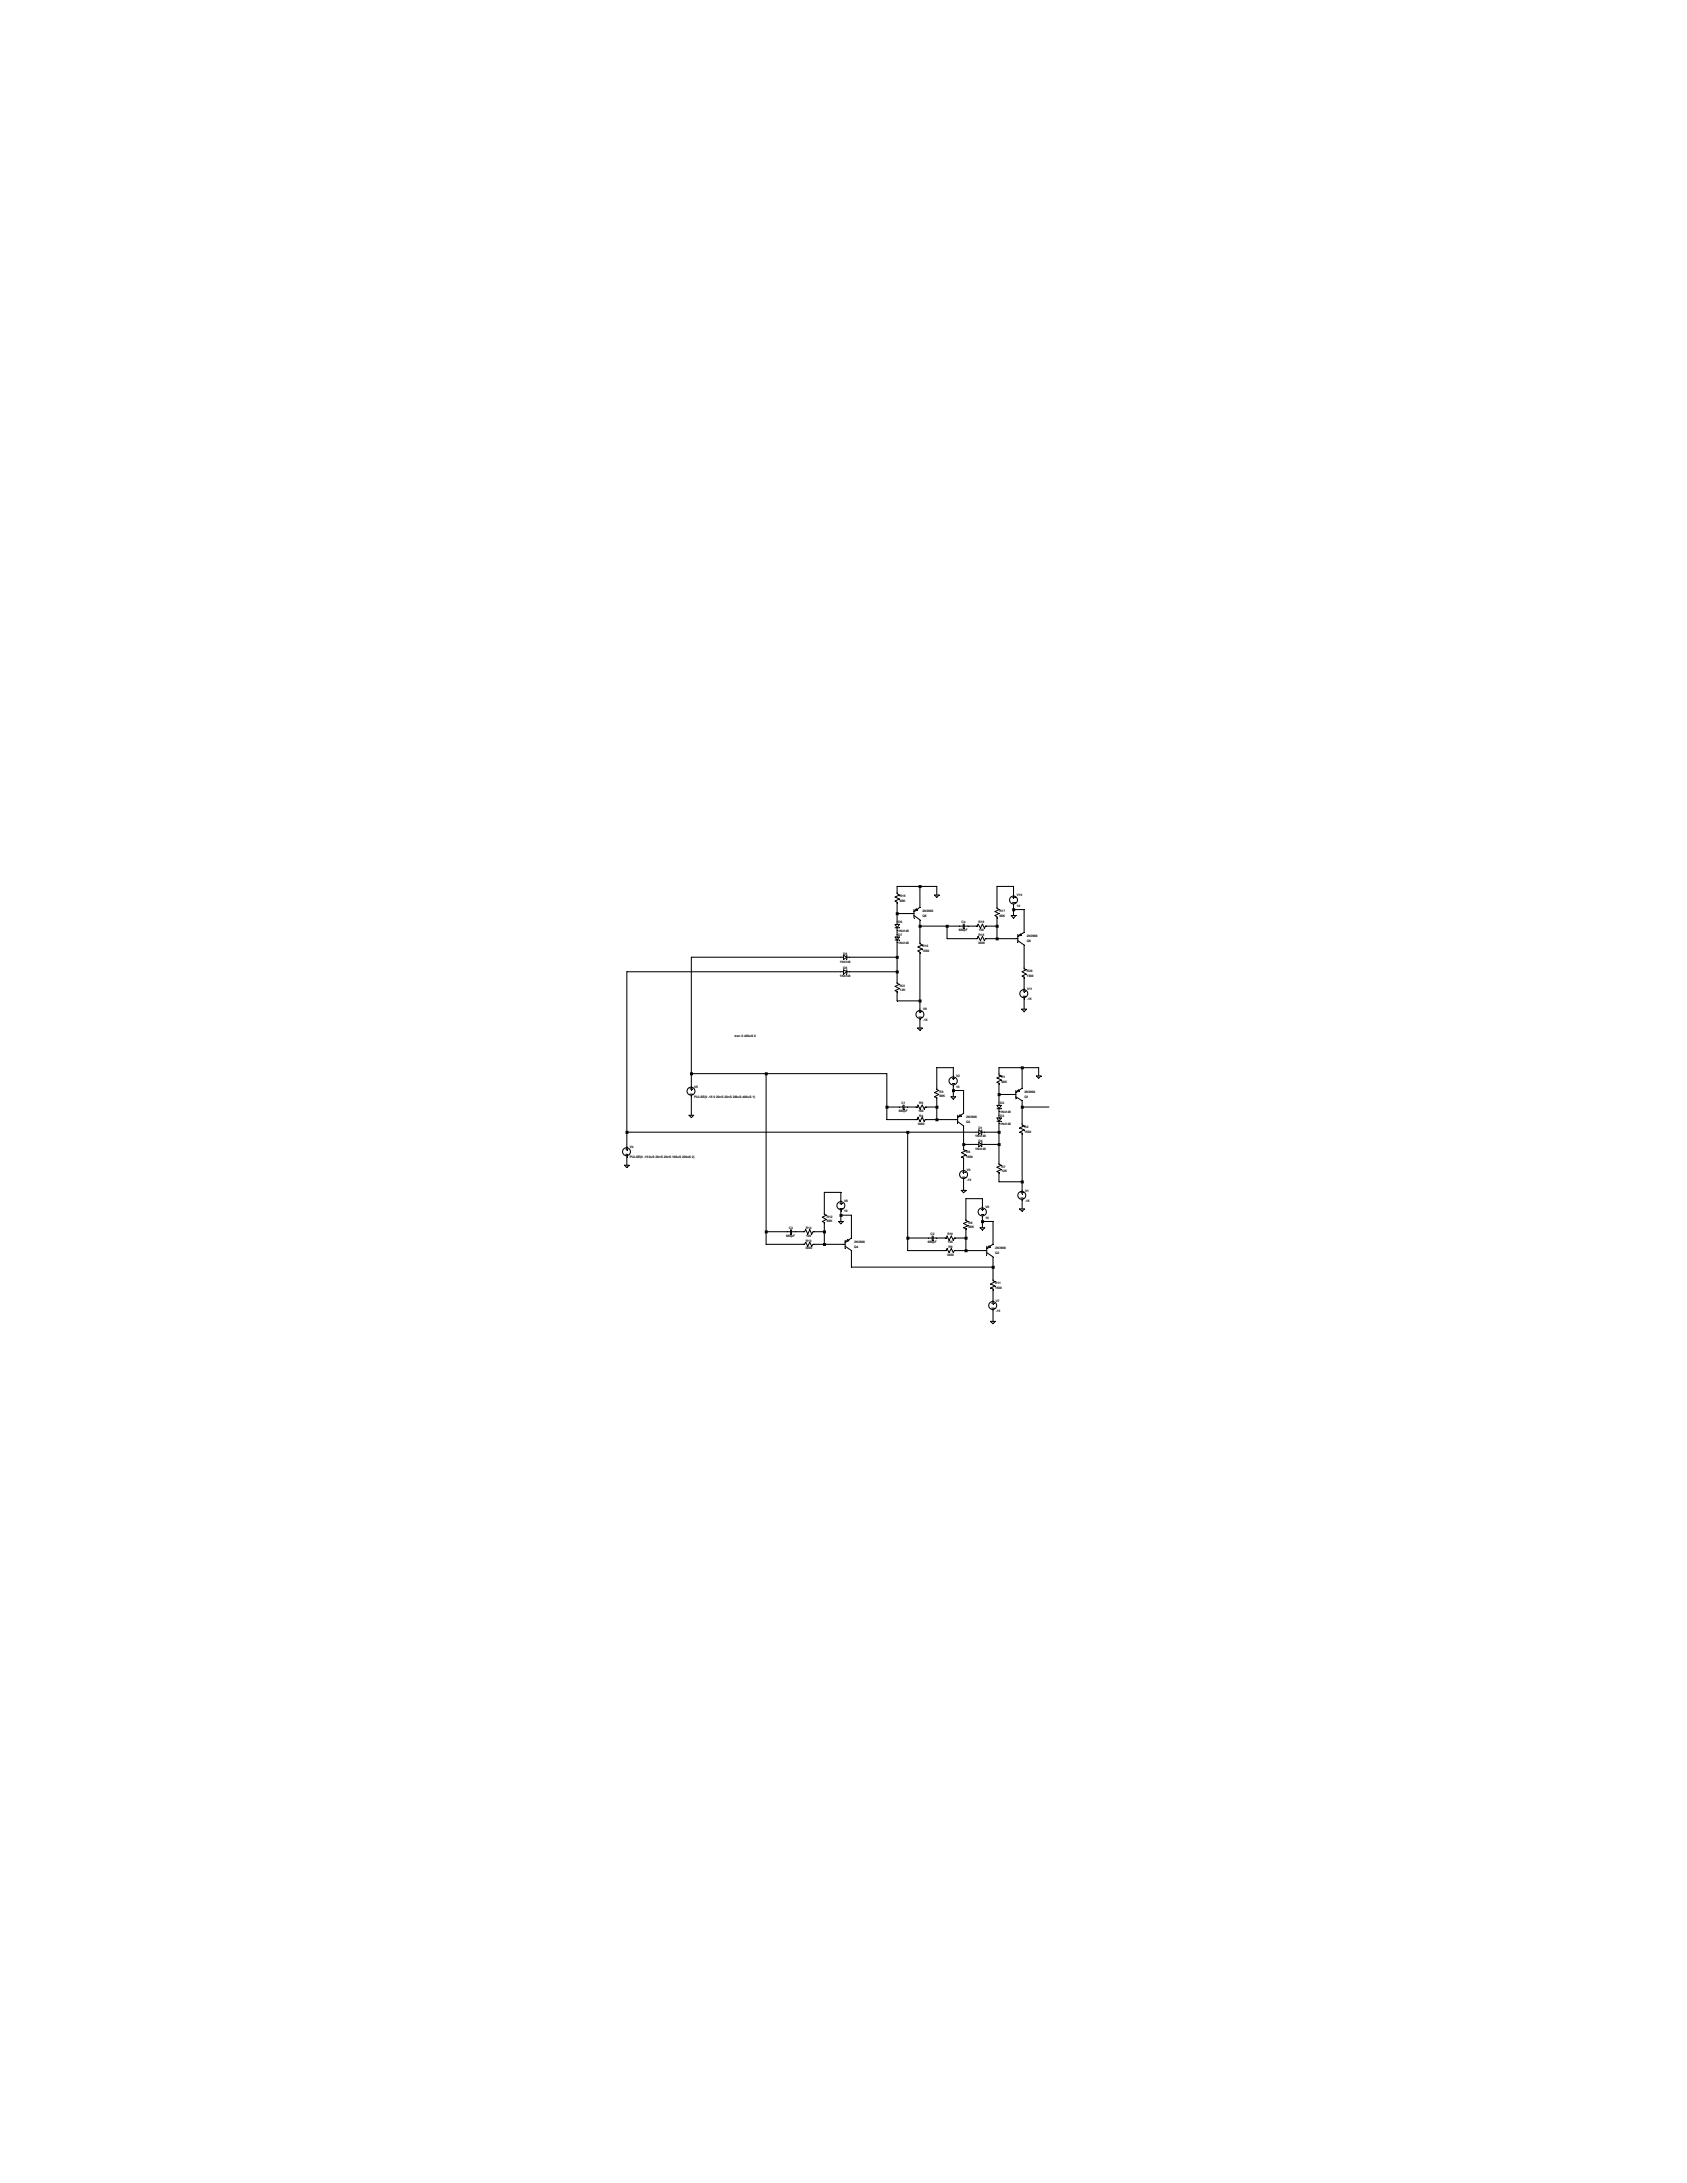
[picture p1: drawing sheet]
<svg xmlns="http://www.w3.org/2000/svg" width="216mm" height="279mm" viewBox="0 0 216 279" stroke-linecap="round" stroke-linejoin="round" font-family="sans-serif">
<defs><g id="words">
<g font-size=".4">
<text x="114.9" y="118.2">D6</text>
<text x="114.9" y="119.3">1N4148</text>
<text x="114.9" y="119.8">D7</text>
<text x="115.1" y="114.9">R15</text>
<text x="115.1" y="115.4">68K</text>
<text x="118.1" y="117.3">Q5</text>
<text x="118.1" y="116.8">2N3906</text>
<text x="122.7" y="119.2">680pF</text>
<text x="123.1" y="118.2">C4</text>
<text x="125.2" y="119.8">R18</text>
<text x="125.2" y="118.2">R19</text>
<text x="125.3" y="119.2">100</text>
<text x="127.9" y="116.7">R17</text>
<text x="127.9" y="117.3">68K</text>
<text x="130.1" y="114.7">V10</text>
<text x="130.1" y="116">10</text>
<text x="131.4" y="120">2N3906</text>
<text x="107.5" y="123.2">1N4148</text>
<text x="107.5" y="125.1">1N4148</text>
<text x="107.9" y="122.2">D5</text>
<text x="107.9" y="124">D8</text>
<text x="114.9" y="120.8">1N4148</text>
<text x="118.1" y="121.2">R16</text>
<text x="118.1" y="121.8">1500</text>
<text x="125.2" y="120.8">3000</text>
<text x="131.4" y="120.6">Q6</text>
<text x="131.4" y="124.4">R20</text>
<text x="131.4" y="125">1500</text>
<text x="115.1" y="126.3">R21</text>
<text x="115.1" y="126.9">12K</text>
<text x="118.2" y="129.3">V9</text>
<text x="118.2" y="130.7">-15</text>
<text x="131.4" y="126.7">V11</text>
<text x="131.4" y="128">-15</text>
<text x="93.9" y="132.7">.tran 0 400uS 0</text>
<text x="122.4" y="137.9">V2</text>
<text x="88.9" y="139.2">V5</text>
<text x="88.9" y="140.5">PULSE(0 -15 0 20nS 20nS 200uS 400uS 1)</text>
<text x="115" y="142.3">680pF</text>
<text x="115.4" y="141.4">C1</text>
<text x="117.5" y="143.9">3000</text>
<text x="117.6" y="142.3">100</text>
<text x="117.6" y="142.9">R4</text>
<text x="117.6" y="141.4">R5</text>
<text x="120.2" y="139.9">R3</text>
<text x="120.2" y="140.5">68K</text>
<text x="122.4" y="139.2">10</text>
<text x="123.7" y="143.7">Q2</text>
<text x="123.7" y="143.1">2N3906</text>
<text x="128" y="141.3">D2</text>
<text x="128" y="142.4">1N4148</text>
<text x="128" y="142.9">D3</text>
<text x="128" y="144">1N4148</text>
<text x="128.2" y="138">R1</text>
<text x="128.2" y="138.6">68K</text>
<text x="131.1" y="140.5">Q1</text>
<text x="131.1" y="139.9">2N3906</text>
<text x="80.6" y="146.9">V4</text>
<text x="80.6" y="148.3">PULSE(0 -15 0uS 20nS 20nS 100uS 200uS 2)</text>
<text x="123.7" y="147.6">R6</text>
<text x="123.7" y="148.2">1500</text>
<text x="123.7" y="149.9">V3</text>
<text x="124.8" y="145.5">1N4148</text>
<text x="124.8" y="147.2">1N4148</text>
<text x="125.2" y="144.5">D1</text>
<text x="125.2" y="146.1">D4</text>
<text x="128.2" y="149.4">R7</text>
<text x="131.1" y="144.4">R2</text>
<text x="131.1" y="145">1500</text>
<text x="105.8" y="155.8">R12</text>
<text x="108" y="153.8">V8</text>
<text x="108" y="155.2">10</text>
<text x="123.7" y="151.2">-15</text>
<text x="126.1" y="154.6">V6</text>
<text x="126.1" y="156">10</text>
<text x="128.2" y="150">12K</text>
<text x="131.2" y="152.5">V1</text>
<text x="131.2" y="153.8">-15</text>
<text x="100.6" y="158.3">680pF</text>
<text x="101" y="157.3">C3</text>
<text x="103.1" y="159.9">3000</text>
<text x="103.1" y="158.9">R13</text>
<text x="103.1" y="157.3">R14</text>
<text x="103.2" y="158.3">100</text>
<text x="105.8" y="156.4">68K</text>
<text x="109.3" y="159.7">Q4</text>
<text x="109.3" y="159.1">2N3906</text>
<text x="118.7" y="159.1">680pF</text>
<text x="119.1" y="158.1">C2</text>
<text x="121.2" y="160.7">3000</text>
<text x="121.2" y="158.1">R10</text>
<text x="121.3" y="159.1">100</text>
<text x="121.4" y="159.7">R9</text>
<text x="124" y="156.6">R8</text>
<text x="124" y="157.2">68K</text>
<text x="127.4" y="160.5">Q3</text>
<text x="127.4" y="159.9">2N3906</text>
<text x="127.4" y="164.3">R11</text>
<text x="127.4" y="165">1500</text>
<text x="127.5" y="166.6">V7</text>
<text x="127.5" y="167.9">-15</text>
</g>
</g></defs>
<g fill="none" stroke="#000" stroke-width=".13">
<path d="M114.6 118.7h.5M114.6 118.3h.5l-.3 .4zM114.6 119.9h.5l-.3 .4zM114.8 116.9h2.2M114.8 118.7v1.2M117 116.4v1.1M117 117.2l.7 .5v3.1l.3 .1-.5 .3 .5 .3-.5 .2 .2 .2v7.4M117.3 116.3l.1 .2-.4 .2zM117.7 113.5v2.6l-.4 .3M117.7 118.5h5.6M119.6 114.6h.6l-.3 .3zM119.9 114.6v-1.1h-5.1v.9l.3 .2-.5 .2 .5 .3-.5 .2 .2 .2v2.8"/>
<path d="M121.2 118.5v1.6h3.9l.1-.3 .3 .6 .2-.6 .3 .6 .1-.3h4.2M123.3 118.3v.5M123.4 118.5h1.7l.1-.2 .3 .5 .2-.5 .3 .5 .1-.3h1.5M123.4 118.3v.5M129.4 117.2h.6l-.3 .3zM129.6 114.9h.3M129.6 115.5h.3M129.7 116.4h1.4v2.9l-.5 .3M129.7 114.7v-1.2h-2.1v2.7l.2 .2-.5 .3 .5 .2-.5 .3 .3 .1v2.8M129.7 114.7v.3M129.7 115.7v1.5M130.3 119.8l.3-.3 .1 .2z"/>
<path d="M130.3 119.6v1M88.3 139.4h.3M88.5 139.2v.3M88.5 137.4h25v5.9h3.8l.2-.3 .2 .6 .3-.6 .3 .6 .1-.3h4.2M98 137.4v21.9h5l.1-.3 .3 .5 .2-.5 .3 .5 .2-.2h4.1M107.9 122.5h-19.4v16.6M107.9 124.4h-27.7v22.5M107.9 122.3l.5 .2-.5 .3zM107.9 124.1l.5 .3-.5 .3zM108.4 122.3v.5M108.4 124.1v.6M108.4 122.5h6.4"/>
<path d="M108.4 124.4h6.4M114.6 120.3h.5M114.8 120.3v5.6l.3 .1-.5 .2 .5 .3-.5 .3 .2 .1v1.2h2.9M117.4 131.6h.6l-.3 .3zM117.6 129.5h.3M117.6 130.2h.3M117.7 129.4v.2M117.7 130.4v1.2M121.9 138h.2M121.9 138.7h.2M122 139.6h1.3v2.9l-.4 .2M122 137.8v-1.1h-2.1v2.7l.2 .2-.5 .2 .5 .3-.5 .3 .3 .1v2.8"/>
<path d="M122 137.9v.3M122 138.9v1.5M130 139.8l.3-.3 .2 .1zM130 139.6v1M130.3 120.4l.8 .5v3.1l.2 .1-.5 .3 .5 .3-.5 .2 .3 .2v1.6M130.8 129.2h.6l-.3 .3zM130.8 136.7v2.6l-.4 .3M130.9 126.8h.3M130.9 127.5h.3M131.1 126.7v.3M131.1 127.7v1.5M132.6 137.7h.6l-.3 .3z"/>
<path d="M132.9 137.7v-1h-5.1v.9l.3 .1-.5 .3 .5 .2-.5 .3 .2 .1v2.9M79.9 149.1h.6l-.3 .3zM80.1 147.1h.2M80.1 147.7h.2M80.2 144.9h45.1M80.2 146.9v.3M80.2 148v1.1M88.2 142.7h.6l-.3 .3zM88.3 140h.3M88.5 140.2v2.5M98 157.6h3.2M101.2 157.4v.5"/>
<path d="M101.3 157.6h1.7l.1-.2 .3 .5 .2-.5 .3 .5 .2-.3h1.4M101.3 157.4v.5M107.3 156.3h.6l-.3 .3zM107.5 154h.3M107.5 154.7h.3M107.6 155.5h1.4v3l-.5 .2M107.6 153.8v-1.2h-2.1v2.8l.2 .1-.5 .3 .5 .3-.5 .2 .3 .2v2.8M107.6 153.9v.2M107.6 154.9v1.4M108.2 158.7v1.1M108.2 159.5l.8 .6v2.1h18.1M108.5 158.7l.1 .1-.4 .2z"/>
<path d="M113.5 141.7h2.1M115.6 141.4v.5M115.7 141.7h1.6l.2-.3 .2 .5 .3-.5 .3 .5 .1-.2h1.5M115.7 141.4v.5M116.2 144.9v15.2h4.9l.1-.3 .3 .5 .3-.5 .2 .5 .1-.2h4.2M116.2 158.5h3.1M119.3 158.2v.5M119.4 158.5h1.7l.1-.3 .3 .5 .3-.5 .2 .5 .1-.2h1.5M119.4 158.2v.5M121.7 140.4h.6l-.3 .3zM122.6 143l.3-.3 .1 .1zM122.6 142.7v1.1"/>
<path d="M122.6 143.6l.7 .5v3.1l.3 .1-.5 .2 .5 .3-.5 .3 .2 .1v1.6M123 152.4h.7l-.4 .3zM123.2 150h.3M123.2 150.7h.3M123.3 146.5h2M123.3 149.9v.3M123.3 150.9v1.5M125.3 144.6l.3 .3-.3 .3zM125.3 146.2l.3 .3-.3 .3zM125.4 157.1h.6l-.3 .3zM125.6 154.8h.3M125.6 155.4h.3"/>
<path d="M125.6 144.6v.6M125.6 146.2v.6M125.6 144.9h2.2M125.6 146.5h2.2M125.7 156.3h1.4v3l-.4 .2M125.7 154.6v-1.2h-2.1v2.8l.3 .1-.6 .3 .6 .3-.6 .2 .3 .2v2.8M125.7 154.7v.2M125.7 155.7v1.4M126.3 159.5v1.1M126.6 159.5l.1 .1-.4 .2zM127.6 141.9h.5M127.6 141.5h.5l-.3 .4z"/>
<path d="M127.6 143.5h.5M127.6 143.1h.5l-.3 .4zM127.8 140.1h2.2M127.8 141.9v1.2M127.8 143.5v5.5l.3 .1-.5 .3 .5 .3-.5 .2 .2 .2v1.2h3M130 140.4l.8 .5v3.1l.3 .1-.6 .3 .6 .2-.6 .3 .3 .1v7.5M130.5 154.7h.6l-.3 .3zM130.6 152.7h.3M130.6 153.3h.3M130.8 152.5v.3M130.8 153.5v1.2M130.8 141.7h3.4"/>
<path d="M126.3 160.3l.8 .6v3l.2 .1-.5 .3 .5 .3-.5 .2 .3 .2v1.6M126.7 169.1h.7l-.3 .3zM126.9 166.8h.3M126.9 167.4h.3M127.1 166.7v.2M127.1 167.6v1.5"/>
<circle cx="129.7" cy="115.2" r=".51"/>
<circle cx="88.4" cy="139.7" r=".51"/>
<circle cx="117.7" cy="129.8" r=".51"/>
<circle cx="122" cy="138.3" r=".52"/>
<circle cx="131" cy="127.2" r=".51"/>
<circle cx="80.2" cy="147.4" r=".51"/>
<circle cx="107.6" cy="154.3" r=".51"/>
<circle cx="123.3" cy="150.3" r=".51"/>
<circle cx="125.7" cy="155.1" r=".52"/>
<circle cx="130.8" cy="153" r=".51"/>
<circle cx="127" cy="167.1" r=".51"/>
</g>
<path d="M80.1 144.7h.3v.4h-.3zM88.3 137.2h.4v.4h-.4zM97.9 137.2h.4v.4h-.4zM97.9 157.5h.4v.4h-.4zM105.3 157.5h.4v.4h-.4zM105.3 159.1h.4v.4h-.4zM107.4 155.4h.4v.3h-.4zM113.3 141.5h.4v.4h-.4zM114.6 116.8h.4v.3h-.4zM114.6 122.3h.4v.4h-.4zM114.6 124.2h.4v.4h-.4zM116 144.7h.4v.4h-.4zM116 158.3h.4v.4h-.4zM117.6 113.3h.3v.4h-.3zM117.6 118.4h.3v.3h-.3zM117.6 127.9h.3v.4h-.3zM119.7 141.5h.4v.4h-.4zM119.7 143.1h.4v.4h-.4zM121 118.4h.4v.3h-.4zM121.8 139.4h.4v.4h-.4zM123.1 146.3h.4v.4h-.4zM123.4 158.3h.4v.4h-.4zM123.4 159.9h.4v.4h-.4zM125.6 156.2h.3v.3h-.3zM126.9 162h.4v.4h-.4zM127.4 118.4h.4v.3h-.4zM127.4 120h.4v.4h-.4zM127.7 139.9h.4v.4h-.4zM127.7 144.7h.4v.4h-.4zM127.7 146.3h.4v.4h-.4zM129.5 116.2h.4v.4h-.4zM130.6 136.5h.4v.4h-.4zM130.6 141.5h.4v.4h-.4zM130.6 151.1h.4v.4h-.4z" fill-rule="evenodd" fill="#000"/>
<use href="#words"/>
</svg>
